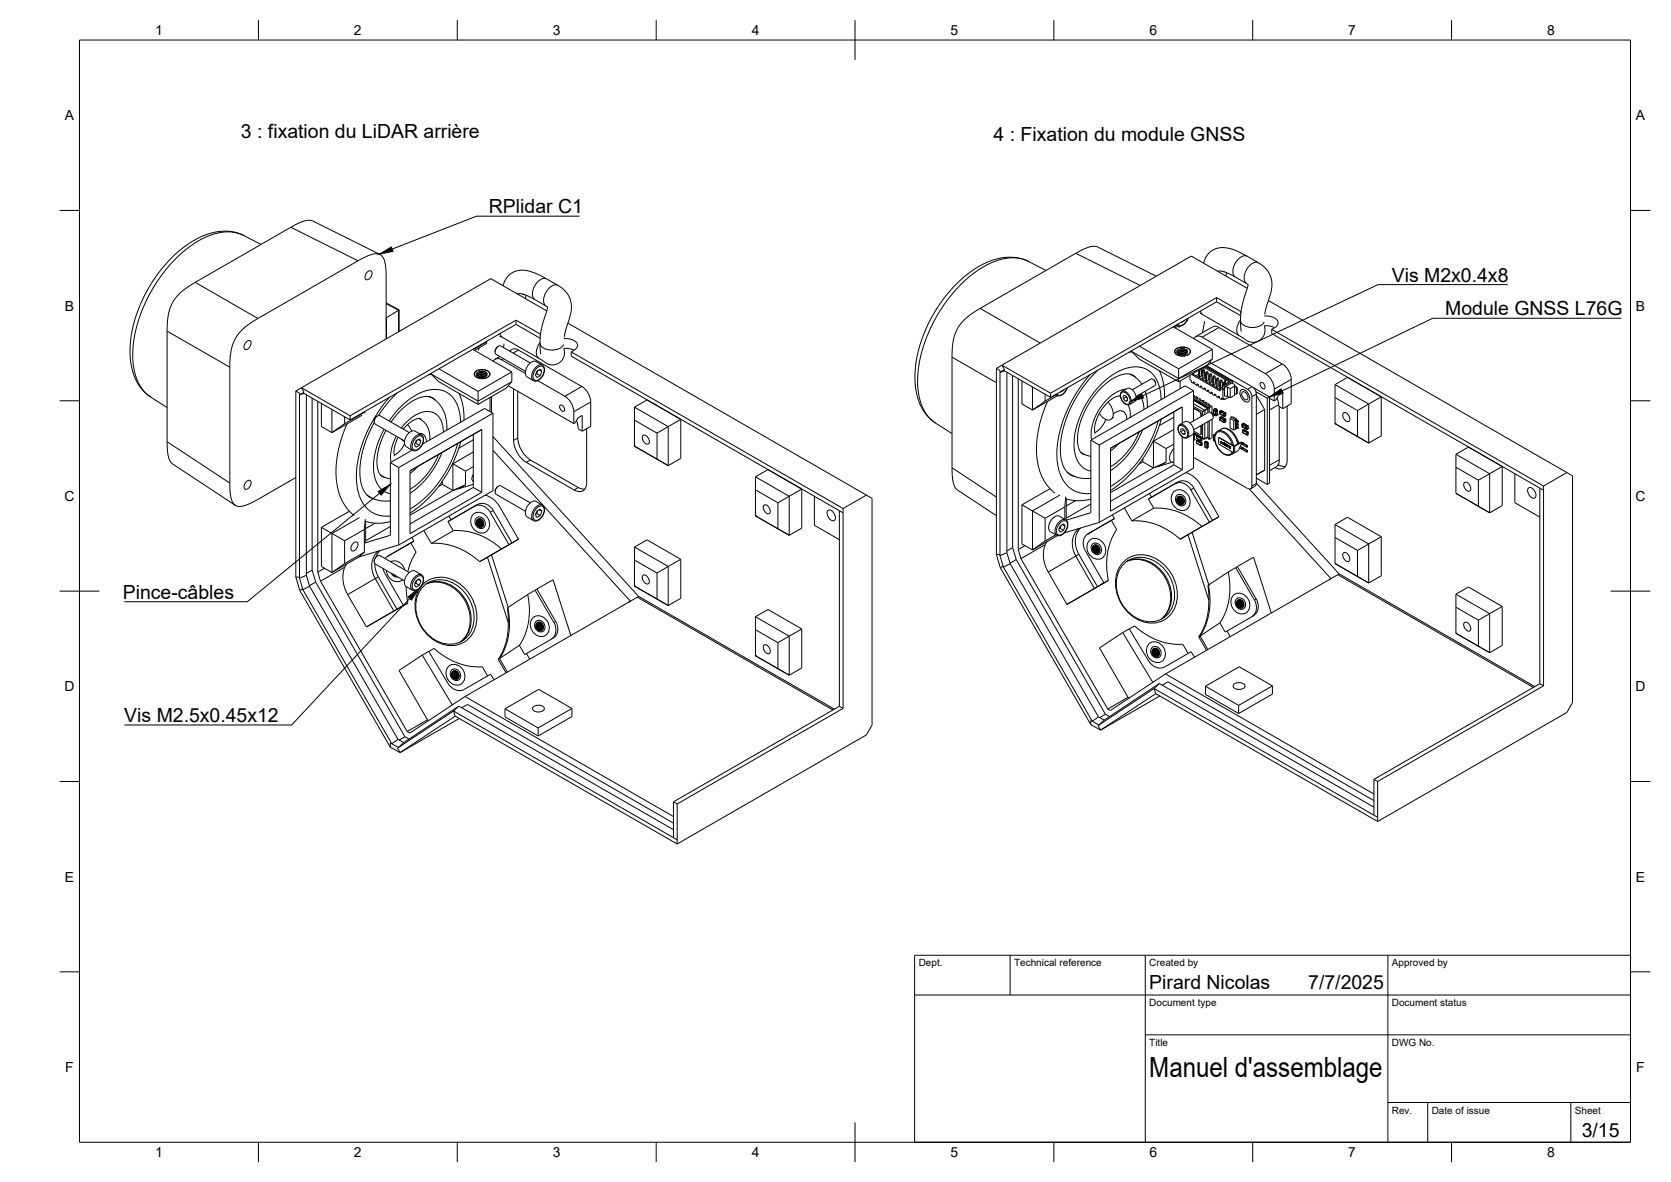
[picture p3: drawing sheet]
<svg xmlns="http://www.w3.org/2000/svg" width="420mm" height="297mm" viewBox="0 0 420 297" stroke-linecap="round" stroke-linejoin="round" font-family="sans-serif">
<defs><g id="words">
<text font-size="7" x="289" y="270.6">Manuel d'assemblage</text>
<g font-size="4.9">
<text x="60.6" y="34.7">3 : fixation du LiDAR arrière</text>
<text x="249.8" y="35.4">4 : Fixation du module GNSS</text>
<text x="122.9" y="53.6">RPlidar C1</text>
<text x="349.9" y="70.8">Vis M2x0.4x8</text>
<text x="363.4" y="79.3">Module GNSS L76G</text>
<text x="30.9" y="150.5">Pince-câbles</text>
<text x="31.2" y="181.5">Vis M2.5x0.45x12</text>
<text x="289" y="248.5">Pirard Nicolas</text>
<text x="329" y="248.5">7/7/2025</text>
<text x="397.7" y="285.7">3/15</text>
</g>
<g font-size="3.5">
<text x="39" y="8.8">1</text>
<text x="89" y="8.8">2</text>
<text x="139" y="8.8">3</text>
<text x="189" y="8.8">4</text>
<text x="239" y="8.8">5</text>
<text x="289" y="8.8">6</text>
<text x="339" y="8.8">7</text>
<text x="389" y="8.8">8</text>
<text x="16.3" y="30.2">A</text>
<text x="411.3" y="30.2">A</text>
<text x="16.3" y="78">B</text>
<text x="411.3" y="78">B</text>
<text x="16.2" y="125.9">C</text>
<text x="411.2" y="125.9">C</text>
<text x="16.2" y="173.7">D</text>
<text x="411.2" y="173.7">D</text>
<text x="16.3" y="221.6">E</text>
<text x="411.3" y="221.6">E</text>
<text x="16.4" y="269.4">F</text>
<text x="411.4" y="269.4">F</text>
<text x="39" y="290.8">1</text>
<text x="89" y="290.8">2</text>
<text x="139" y="290.8">3</text>
<text x="189" y="290.8">4</text>
<text x="239" y="290.8">5</text>
<text x="289" y="290.8">6</text>
<text x="339" y="290.8">7</text>
<text x="389" y="290.8">8</text>
</g>
<g font-size="2.5">
<text x="231" y="242.9">Dept.</text>
<text x="255" y="242.9">Technical reference</text>
<text x="289" y="242.9">Created by</text>
<text x="350" y="242.9">Approved by</text>
<text x="289" y="252.8">Document type</text>
<text x="350" y="252.8">Document status</text>
<text x="289" y="262.9">Title</text>
<text x="350" y="262.9">DWG No.</text>
<text x="350" y="279.9">Rev.</text>
<text x="360" y="279.9">Date of issue</text>
<text x="396" y="279.9">Sheet</text>
</g>
</g></defs>
<!-- layer: Visible -->
<g fill="none" stroke="#000" stroke-width=".25">
<path d="M65.6 61.4l-4.3-2.2a13.1 13.1 0 0 0-12.8 1.4 35.3 35.3 0 0 0-15.8 27.4 13.8 13.8 0 0 0 4.6 11.4l4.7 3M92.4 68.4a.65 .65 0 0 1 1.1-.1 1.54 1.54 0 0 1-1.5 2 1.42 1.42 0 0 1 .4-1.9zM95.5 64l-16.9-8.5a5.7 5.7 0 0 0-4.6 1.1l-24.9 14.4a12.2 12.2 0 0 0-6.3 6.4l-.6 2.2-.2 3.1v28.3a7.7 7.7 0 0 0 1.2 5.4l16 10.6M97.1 79.8l.1 .1M97.1 76.1l3.3 1.8v5.4M97.2 79.9v5.2M100.2 78l-3 1.9M100.4 77.9l-.2 .1M126.5 71.8a5 5 0 0 1 6.9-3.6l2.4 1 4.5 2.5a6.5 6.5 0 0 1 2.8 8.6l-1.2 4.4M131.3 73.9l2.5 1 3.9 2.3M132.2 74.2l-.1 .9M137.5 78.1l-14.1-8.1-47.6 27.4"/>
<path d="M137.7 77.1l-.4 1.7a19.7 19.7 0 0 0-1.3 10.2M263 68l-4.3-2.2a13.1 13.1 0 0 0-12.8 1.3 35.4 35.4 0 0 0-15.9 27.5 13.7 13.7 0 0 0 4.7 11.3l4.7 3.1M290.7 69.4l-14.7-7.3a5.7 5.7 0 0 0-4.6 1l-25 14.4a12 12 0 0 0-6.4 6.8l-.5 2.8-.1 2.1v28.3a7.8 7.8 0 0 0 1.2 5.5l9.9 6.6M298.8 80a2.34 2.34 0 0 1-2.7 1.9l-.3-.2M301.8 78.7l10.2 5.9a4.5 4.5 0 0 0 3.9 1.3 3.3 3.3 0 0 0 2.1-4M302.6 66.1a5 5 0 0 1 7-3.5l2.3 .9 4.5 2.5a6.5 6.5 0 0 1 2.8 8.7l-1.2 4.3M305.9 75.8l6.1 3.5M305.9 74.8l6.1 3.5M305.9 74.8v1M305.9 75.8l-41.7 24.1M305.9 74.8l-41.7 24M307.4 68.2l2.5 1 3.9 2.3"/>
<path d="M308.3 68.5v.9M312 78.3v.5M312.1 78.3h-.1M313.6 72.5l-14.1-8.1-47.6 27.4M313.8 71.4l-.5 1.9a19.2 19.2 0 0 0-1.2 10M317.9 79.4a2.99 2.99 0 0 1 3.5 1.6 1.44 1.44 0 0 1-.9 1.3M318.9 75.5l75.1 43.3M62 85.9a.65 .65 0 0 1 1.1-.1 1.54 1.54 0 0 1-1.5 2 1.42 1.42 0 0 1 .4-1.9zM75.3 99.2l.9-.5 11.8 6.8M75.3 99.2v46.1M75.8 97.4l-1.4 .9v46.7l1 3.4 22.7 39.4 2.5 1.3M75.8 97.4l12.2 7.1"/>
<path d="M76.5 98.9l-1.2 .3M77 99.2v45.4M97.1 85.2v-16.6l-.2-1.9a2.78 2.78 0 0 0-1.9-2.9 8.5 8.5 0 0 0-5 1.7l-25.1 14.5a12.1 12.1 0 0 0-6.5 6.9l-.5 2.3-.1 2v30.7l.2 2.4a2.83 2.83 0 0 0 1.9 3l1.6-.2 1.6-.7 11.3-6.4M99.9 98.7a30.7 30.7 0 0 0-4.7 5.7M107.9 99.7a8.1 8.1 0 0 1 4.5 8.4M108.3 93.8l.1 .2M108.4 94l1.9 1.9 9.9 5.7M108.4 94l11.8 6.8 8.5-4.9M108.5 94.1l-.8 .1M110.4 92.7l9.8 5.6M115.4 98.9a15 15 0 0 1 1.3 6.7M118.9 87.8l9.8 5.7"/>
<path d="M119.4 93.5a2.62 2.62 0 0 1 3.8 .3 1.61 1.61 0 0 1-2 1.4l-.5-.1a1.13 1.13 0 0 1-1.1-.4 1.13 1.13 0 0 1-.2-1.2zM119.5 93.5a2.57 2.57 0 0 1 3.6 .3 1.59 1.59 0 0 1-1.9 1.4l-.5-.1a1.12 1.12 0 0 1-1.1-.4 1.12 1.12 0 0 1-.1-1.2zM119.8 93.8a1.74 1.74 0 0 1 2.6 .3 1.54 1.54 0 0 1-2.7 0zM119.9 94.3a1.6 1.6 0 0 1 2.5 0M120 94.4a1.75 1.75 0 0 1 2.3 0M120 94.5l1.1-.4 1.1 .4M120.2 94.6a1.85 1.85 0 0 1 1.8 0M120.2 98.3v3.3M120.3 94.7l.6-.2 1 .2M120.5 87.4l-.2 .7M120.7 94.6h.8M120.7 94.2h.8"/>
<path d="M120.7 93.7l.7 .1M120.8 94.8h.5M121.1 93.3l1 .2 .4 .6M121.4 93.3l-.9 .1M122 86v.1M122 86.1l-3 1.8M122 86.1l.4 .2M122.4 86.3l-3.1 1.8M122.4 85.8v.5M122.4 94.1a1.44 1.44 0 0 1-2.5 .1 1.59 1.59 0 0 1 2.5 0M123.2 99.9v3.5M123.6 99.7v3.9"/>
<path d="M124.1 90.8a1.3 1.3 0 0 1 2-.4l6 3.4M124.5 88.2v.2M124.7 89a1.4 1.4 0 0 1 1.2-2.1l7.4 4.3M124.7 89.1l7.4 4.2M125.1 87.1l-.4 .5-.2 .6M125.2 87.1l-.1 .1M125.6 84.4l10.5 6a3.5 3.5 0 0 0 4.9 .5 3.4 3.4 0 0 0 .8-3.3M125.7 89.6l-1.2 .7M126.7 86.4l-.1 .9M127.8 97l16.5 9.4M128.7 93.5v2.4M128.7 93.5l-8.5 4.8"/>
<path d="M128.7 95.9l-1.4 1.6-7.1 4.1M129.1 97.7v13M129.8 81.5l6 3.5M129.8 80.5l6.1 3.5M129.8 80.5v1M129.8 81.5l-41.8 24M129.8 80.5l-41.8 24M130.2 98.3v11.8a7 7 0 0 0 3.2 5.5l12 6.9 .9 .4h.8M130.4 88l15.9 9.1 1 .8 .7 1.2 .5 1.3v6.7l-2.1 1.3M130.4 87.9a1.74 1.74 0 0 0-2.3 .3M133.3 91.2a1.38 1.38 0 0 1 1.5-.4l1.6 1a1.67 1.67 0 0 1 .3 2.3 2.2 2.2 0 0 1-2.4 1.6l-1.7-1a2.52 2.52 0 0 1 .7-3.5zM134.8 93.7l.2 .2"/>
<path d="M135 93.9l-.3 .1M135 93.9l.8 .5M135.2 95.7l6.8 3.9 1 .8 .8 1.2a7.9 7.9 0 0 1 .5 4.8M135.3 93.1l-.3 .8M135.5 92.9l.7 .5M135.9 84v.5M135.9 83.9v.1M136.2 93.4l-.4-.6-.8 .4-.4 1.1 .4 .6 .8-.5M136.2 93.4l-.4 1M141.8 85.1a2.99 2.99 0 0 1 3.4 1.6 1.11 1.11 0 0 1-.6 1.1 1.11 1.11 0 0 1-1.2-.1l-1.7-.1M142.8 81.2l75 43.2M143.6 88.4v1.1l67.5 38.8v49.2"/>
<path d="M143.6 88.4l68.4 39.4M144.4 88l-.8 .4M251.4 93.6l.9-.6 11.9 6.9M251.4 93.6v46M251.9 91.8l-1.4 .8v46.7l1 3.4 22.8 39.4 2.4 1.4M251.9 91.8l12.3 7M252.6 93.2l-1.2 .4M253.2 93.5v45.4M254.6 94.4v43.2M256 95.2v42.9M257 95.7v5.8l2.6 1.5M259.6 97.2v5.8"/>
<path d="M262.8 99.1v1.7M264.2 98.8v1.1M265.5 99.2l-2.7 1.6M265.9 99.4l-6.3 3.6M267.3 98.1h.1M267.4 98.1l-.8 .4M267.5 98l-.1 .1M268.4 97.5a2.3 2.3 0 0 1-2.7 1.9l-.3-.2M276 93.1a29.6 29.6 0 0 0-9.4 20 7 7 0 0 0 2.8 6.4l.9 .2M281.5 99.5l.2 .1M281.7 99.5h-.1a7 7 0 0 0-4.8 3.8 7.1 7.1 0 0 0-1.4 5.7M283.1 99.6v.1"/>
<path d="M283.1 99.7h.1M283.1 99.7l.4 .5M283.1 99.7l-.7 .4M284 94a6.6 6.6 0 0 1 3.1 2.6M284.5 88.2l.1 .1M284.6 88.3l1.8 1.9 10 5.8M284.6 88.3l11.8 6.8 8.4-4.9M284.6 88.4l-.8 .1M284.7 98l4.7-2.7a1.11 1.11 0 0 1 1 1.6l-4.7 2.7M285.6 94.9a3.7 3.7 0 0 0-4.7-.3 19.6 19.6 0 0 0-10 16.5 3 3 0 0 0 1.7 3.1l.2 .1M286.5 87l9.9 5.7M288 98.3a10.8 10.8 0 0 1 .5 4.1"/>
<path d="M289.9 95.3l.2 .1M290.1 95.4l.5 .9M290.6 96.3v.1M291.5 93.2a15 15 0 0 1 1.3 6.7M295 82.1l9.8 5.7M295.6 87.8a2.62 2.62 0 0 1 3.7 .4 1.61 1.61 0 0 1-2 1.3l-.5-.1a1.13 1.13 0 0 1-1.1-.4 1.13 1.13 0 0 1-.1-1.2zM295.6 87.8a2.57 2.57 0 0 1 3.7 .4 1.59 1.59 0 0 1-2 1.3l-.5-.1a1.12 1.12 0 0 1-1.1-.4 1.12 1.12 0 0 1-.1-1.2zM295.9 81.7l-.8 .5M296.1 88.6a1.57 1.57 0 0 1 2.4 0M296.1 88.8a1.75 1.75 0 0 1 2.3 0M296.2 88.8l1-.4 1.1 .4M296.3 81.9l-.8 .5"/>
<path d="M296.3 89a1.85 1.85 0 0 1 1.8 0M296.4 92.7v3.3M296.4 89l.6-.1 1 .1M296.5 82l-.1 .4M296.7 95.7v2M296.9 88.9h.7M296.9 88.5h.7M296.9 88.1h.7M297.2 87.6l-1.1 .3a.56 .56 0 0 0-.1 .9M297.2 87.6l1 .2 .4 .6a1.28 1.28 0 0 0-1.4-.8zM297.5 89.2h-.5M297.6 87.7h-.9"/>
<path d="M297.8 80.5v.1M297.8 80.6l-.8 .4M297.9 80.5l-.1 .1M298.4 80.6l.1 .1M298.5 80.7h-.1M298.5 80.5v.2M298.5 88.5a1.47 1.47 0 0 0-2.4 .1 1.53 1.53 0 0 0 2.5-.2 1.65 1.65 0 0 1-2.6 .4M299.2 94.3v1.1l.4 .2v.4l.5 .3M299.5 95.6l.1 .1M299.9 94.3l6.9 4v-.7M299.9 93.9v.4M300.1 96.3v-.4l.3 .2v.4l.5 .3"/>
<path d="M300.1 98.2v7.6M300.1 99.4h.1M300.1 98.2l-2.1-1.2-23.7 13.6M300.1 98.2l-23.7 13.6M300.1 99.4v.2M300.1 93.8v.3M300.1 94.1l6.7 3.8M300.1 94.1l-.2 .2M300.2 99.5l.2 .3M300.4 96.2h.1M300.4 96.2l-.3 .1M300.4 96.1v.1"/>
<path d="M300.7 99.7h.1M300.9 99.9h.1M300.9 96.8v-.4l.4 .3v.4l.5 .3M301 99.9l-.4-.2-.5 .3M301 99.9l-.8 .4M301 99.9l.2 .3M301.2 96.7h.1M301.2 96.7l-.3 .1M301.2 96.6v.1M301.4 94.1l-.7 .3M301.4 93.1v1.6l.2 .1M301.6 92.9v1.9"/>
<path d="M301.8 97.4v-.4l.4 .2v.4l.5 .3M302 92.7v.1M302 94.2l.3 .1M302 92.8v1.8l-.4 .2M302 92.8l-.5 .2M302.1 97.2h.1M302.1 97.2l-.3 .2M302.1 97.1v.1M302.2 94h.1M302.3 84.7l15.9 9.2 .9 .8 .8 1.2a7.9 7.9 0 0 1 .5 4.9M302.3 84.7a1.37 1.37 0 0 0-2.1 .4M302.3 93.9l-.1 .1"/>
<path d="M302.3 93.5v1.7l.2 .1M302.3 93.5l.2 .1M302.4 93.1l-.2-.1v1M302.4 93l.1 .1M302.4 93l-.1 .5M302.5 92.4v.6M302.5 93.6v1.7M302.5 93.1v.5M302.7 92.9v-.6l5.3 3M302.7 97.9v-.4l.4 .2v.4l.5 .3M302.8 93l-.1-.1-.3 .1M302.8 93l.1 .4"/>
<path d="M302.8 93l-.3 .1M302.9 80.7l-.6 2.9M302.9 94h.1M302.9 93.5v.9M302.9 94.7l.2 .2M302.9 93.4v1.7l-.4 .2M302.9 93.4l-.4 .2M303 92.1l5.1 3M303 97.6v.1M303 97.7l.1 .1M303 97.7l-.3 .2M303.1 94v1.7l.3 .1"/>
<path d="M303.1 94l.3 .1M303.2 92l5.1 3M303.3 93.5l-.2 .5M303.3 93.5l.1 .1M303.4 91.9l10.3 5.9 .9 1 .2 .9M303.4 94.1v1.7M303.4 93.6v.5M303.6 98.4v-.4l.4 .2v.4l.5 .3M303.7 93.5l-.1-.1-.3 .1M303.7 93.5l.1 .4M303.7 93.5l-.3 .1M303.8 95.2l.2 .2"/>
<path d="M303.8 93.9v1.7l-.4 .2M303.8 93.9l-.4 .2M303.9 98.2l.1 .1M303.9 98.2l-.3 .2M303.9 98.1v.1M304 94.5v1.7l.3 .1M304 94.5l.3 .1M304.1 94.1l-.1 .4M304.1 94.1h.2M304.1 91l10.7 6.2M304.3 94.6v1.7M304.3 94.1v.5"/>
<path d="M304.5 98.9v-.4l.3 .2v.4l.6 .3M304.6 94l-.2-.1-.3 .2M304.6 94l.1 .4M304.6 94l-.3 .1M304.7 95.7l.2 .2M304.7 94.4v1.7l-.4 .2M304.7 94.4l-.4 .2M304.8 98.7v.1M304.8 98.7l-.3 .2M304.8 98.6v.1M304.8 87.8v2.4M304.8 87.8l-8.4 4.9"/>
<path d="M304.8 90.2l-1.4 1.7-7 4.1M304.9 82.1l-4.2 2.5M304.9 82.1a1.58 1.58 0 0 1 1.6 .2l15.9 9.2a4.8 4.8 0 0 1 2.3 3.8v6.2l-2.2 1.2M304.9 95v1.7l.3 .1M304.9 95l.3 .1M305 94.6l-.1 .4M305 94.6h.2M305.2 95.1v1.7M305.2 94.6v.5M305.4 99.4v-.4l.3 .2v.4l.6 .3M305.5 94.5l-.5 .1M305.5 94.5l.1 .4"/>
<path d="M305.5 94.5l-.3 .1M305.6 96.3l.2 .1M305.6 94.9v1.7l-.4 .2M305.6 94.9l-.4 .2M305.7 99.2v.1M305.7 99.2l-.3 .2M305.7 99.2h.1M305.8 95.5v1.7l.2 .2M305.8 95.5l.2 .1M305.9 95.1l-.1 .4M305.9 95.1l.2 .1M306 95.6v1.8"/>
<path d="M306.1 95.2l-.1 .4M306.3 99.9v-.4l.3 .2v.4l.5 .3M306.3 95l-.4 .1M306.3 95l.2 .4M306.3 95l-.2 .2M306.5 96.8l.2 .1M306.5 95.4v1.7l-.5 .3M306.5 95.4l-.5 .2M306.5 99.7l.1 .1M306.5 99.7l-.2 .2M306.5 99.7h.1M306.7 96v1.7l.1 .1"/>
<path d="M306.7 96l.2 .1M306.8 95.6l-.1 .4M306.8 95.6l.2 .1M306.8 97.6l.7 .4M306.9 96.1v1.5M307 95.7l-.1 .4M307.2 95.5l-.4 .1M307.2 95.5l.1 .4M307.2 95.5l-.2 .2M307.3 97.3h.1M307.3 95.9v1.7M307.3 95.9l-.4 .2"/>
<path d="M307.4 97.6l-.3-.1-.3 .1M307.4 97.6l.4 .2M307.5 96.9l.3 .1M307.5 98v2.2M307.5 96.9l-.1 .7M307.6 96.5v.3M307.6 96.5l.2 .2M307.7 96.2h.1M307.7 96.1l-.1 .4M307.7 96.1l.1 .1M307.8 97v.8M307.8 97.8l-.3 .2"/>
<path d="M307.8 96.7h.1M307.8 96.2v.5M307.9 97.3h.7M307.9 97.3v2.3h.7M307.9 97.3l1.8-1.1 .7 .4v2.7l-1.1 .7M308 95.3v.6M308 95.9l.1 .1M308 95.9l-.3 .2M308.1 95.1l-.1 .2M308.1 96l.1 .4M308.1 96l-.3 .2M308.2 95.4l.9 .6"/>
<path d="M308.2 95.4v.8M308.2 96.4h.1M308.2 96.4l-.4 .3M308.3 95v.2M308.3 95.2l.2-.1 1.4 .7M308.3 95.2l1 .6-1.8 1.1M308.3 95.2l-.1 .2M308.3 95l-.2 .1M308.6 97.3v2.3M308.6 97.3l.7 .4M308.6 99.6l.7 .4M309 99.8l-1.2 .7"/>
<path d="M309.3 97.7v2.3M309.9 95.8l-2.1 1.2M309.9 95.8v.5M310.4 97l-1.1 .7M310.4 96.9l.5 .3M310.4 97.1l.3 .2M310.7 97.3l.2 .3M310.9 97.2l-.2 .1M310.9 97.2l.2 .3M310.9 97.6v1.4M311.1 97.5v1.4l-.4 .2-.3-.2M311.1 97.5l-.2 .1"/>
<path d="M312.4 98.5a1.32 1.32 0 0 1 1.2 1.9 1.32 1.32 0 0 1-1.2-1.9zM314.8 99.7v22.5M314.8 97.2l.9 1 .2 .8v22.5l-.1 .5-1.3 .9M315.1 97.4l4.1 2.3M315.8 98.4l2.8 1.7M315.9 99.3l2.1 3.6M317 96.1a1.04 1.04 0 0 1 .9 1.6 1.04 1.04 0 0 1-.9-1.6zM317.9 81.9h1.1l1.5 .5-.7 .4M319.2 99.7v21.7l-.6 .3M319.2 99.7l-.6 .4M319.8 82.8v1l67.4 38.9v49.1M319.8 82.8l68.3 39.3"/>
<path d="M321.1 100l.4 2.1 1 .6M335.7 99.9l5.6 3.3M335.7 96.7v9.8M335.7 96.7l8.4 4.8M338.8 94.8l-3.1 1.9M78.5 100v43.3M79.9 100.9v42.9M80.8 101.4v5.8l2.7 1.5M83.5 102.9v5.8M86.7 104.7v1.8M86.7 106.5l-3.2 2.2M87.2 106.5a25.6 25.6 0 0 0-1.9 17.6 11.1 11.1 0 0 0 3.8 5.5"/>
<path d="M88 104.5v1M91.1 104.3l-7.6 4.4M91.6 103.5v.1M91.6 103.6l-4.9 2.9M91.6 103.6l.3 .2M94.1 106.2a23.1 23.1 0 0 0-3.3 15.3 4.6 4.6 0 0 0 3.3 3.9M94.3 106.6l7.4 4.2M94.3 106.6a1.4 1.4 0 0 1 1.3-2.1l7.3 4.2M94.8 104.6l-.5 .5-.2 .8M95.6 119.3l1.2 .7 1.3 .3M97 108.1a13.8 13.8 0 0 0-1.8 10.6 1.87 1.87 0 0 0 1.5 1.2M98.1 116.3v18.2l-6.5 2 .3-.6"/>
<path d="M98.1 116.3l2.2 1.2M100.1 109.9a5.9 5.9 0 0 0-.8 4.7M100.3 117.5v19.5M100.9 110.3l.8 .7M101.7 111.6a5.4 5.4 0 0 1-2.6 2.8M102.5 106.7l1 1.6M103.1 118.3l18-10.4v15.8l-18 10.4zM103.6 113.1l-5.5 3.2M104.4 108.3a2.6 2.6 0 0 0-2.7 2.9l.2 .8 1.8 1.2a1.83 1.83 0 0 0 2.4-1.3 1.85 1.85 0 0 0-.1-2.6l-1.6-.9M104.4 111.2l.1 .2M104.5 111.4l-.2 .1M104.5 111.4l.9 .5"/>
<path d="M104.9 110.6l-.4 .8M105.1 117.2l-2 1.8M105.1 110.5l.7 .4M105.4 105.2a5.2 5.2 0 0 1 2.7 5.4M105.8 110.9l-.4-.6-.8 .5-.4 1 .4 .6 .8-.5M105.8 110.9l-.4 1M106 105.5a1.56 1.56 0 0 0-2.1 .1l-1.2 .9-1.3 1.4M109.5 100.6a3.6 3.6 0 0 0-4.6-.4l-1.7 .9-1.4 1.1a18 18 0 0 0-3.5 3.9M111.1 113.7a21.8 21.8 0 0 1-8 10.3M113.8 116.5l.1 .1M113.9 116.6l3.2 1.8M113.9 116.6v6.7"/>
<path d="M115.9 111a31.4 31.4 0 0 1-12.8 17.9M117.1 118.4v3.4M119 117.3l-1.9 1.1M119 109.2v13.3M119 110.5l-3.6 2.1M119 113.6l-5.1 3M119 119.3l-.3 .8a.69 .69 0 0 0 .3 .8M124 103.9l-2.2-1.3-15.6 9M124 103.9v19.4l-23.7 13.7M124 103.9l-23.7 13.6M124 109.7l36.6 40.2M124 113.2l34.5 37.9"/>
<path d="M140.9 101.8a1.04 1.04 0 0 1 .9 1.5 1.04 1.04 0 0 1-.9-1.5zM144.3 106.4l.3-.2 .7-1.2 1.1-.6v4M144.9 105.7l.5 2.1M145.4 107.8l1 .6M147.5 107.7v13.6a1.93 1.93 0 0 1-.9 2 1.93 1.93 0 0 1-2.2-.2l-12.1-6.9a7.1 7.1 0 0 1-3.2-5.5M159.5 112.1h.1M159.5 112.1l8.5 4.9M159.5 105.6l5.7 3.2M159.5 102.3v9.8M159.5 102.3l8.5 4.9M161.8 109.4a1.45 1.45 0 0 1 1.2 2.2 1.45 1.45 0 0 1-1.2-2.2zM162.7 100.5l-3.2 1.8"/>
<path d="M165.2 108.8v6.6l-5.7-3.3M168 107.2l3.2-1.8v9.8l-3.2 1.8M168 107.2v9.8M168 107.2l-2.8 1.6M189.9 119.8l3.2-1.8 8.5 4.9M189.9 119.8v9.8M189.9 119.8l8.5 4.9v9.8M262.8 100.8l-3.2 2.2M263.4 100.9a25.4 25.4 0 0 0-2 17.5 11.1 11.1 0 0 0 3.8 5.5M268.3 118.6a7.8 7.8 0 0 0 6 1.6M271.7 113.6l.9 .6 1.7 .5M274.3 110.6v18.2l-6.2 1.9"/>
<path d="M274.3 110.6l2.1 1.2M276.4 111.8v19.5M278 105.4a5.6 5.6 0 0 1-2.7 3.3M278.6 101a4 4 0 0 1 1.1 4 1.54 1.54 0 0 1-2.6-.2l-.7-.9M280 104.8l-.4 .4M281.2 111.5l-2 1.8M282.4 100.1v-.7h.6l.5 .6v.7l-.5 .1M282.4 100.1l.6 .7M283.5 100.5l-.5 .3M283.7 101.8a6.6 6.6 0 0 1 .5 3.1M285.3 100.9a2.27 2.27 0 0 0-1.5-3.4l-1.7 .9a2.1 2.1 0 0 0 .9 3.2l.9 .1 1.4-.8M287.3 108a21.6 21.6 0 0 1-8.1 10.3"/>
<path d="M287.4 116.1l-1 .5M287.4 116.1l2.6 1.5M287.4 115.3v.8M289.9 110.8l.1 .1M290 117.6l-10.8 6.2M290 110.9l3.2 1.8M290 110.9v6.7M292 105.3a31.4 31.4 0 0 1-12.8 18M293.2 116.1l-3.2 1.5M293.2 112.7v3.4M295.1 116l-3.7 1.2 1.8-1.1M295.1 111.6l-1.9 1.1"/>
<path d="M295.1 116.8l-15.9 9.2M295.1 116.8l2.2 1.3M295.1 104.9l-3.6 2.1M295.1 107.9l-5.1 3M295.2 112.7a2.92 2.92 0 0 0-.9 3.2l.4 .3M296.4 106.9l1.5-.9a2.27 2.27 0 0 1 2.2 3l-1.6 1a2.21 2.21 0 0 1-2.2-2.9zM296.9 108.5v-.7l.5-.1 .6 .7v.7h-.6M296.9 108.5l.5 .6M297.3 102.3l-18.1 10.4v15.7l18.1-10.3M297.3 102.3l-2.2 1.2v13.3M297.3 102.3v4M297.3 109.8v8.3"/>
<path d="M297.6 108v.1M297.6 108.1l.4 .4M297.6 108.1l-.7 .4M297.7 108.1h-.1M298 108.8l-.6 .3M298.1 118.8l1.8 .8 1.5 1.5 5.1 8.7M300.1 102.5l1.6 .9a1.1 1.1 0 0 1 .3 1.3M300.1 102.6l1.5 .9a1.1 1.1 0 0 1 .4 1.2M300.1 114.9l13.6 7.9a.64 .64 0 0 0 .8 0 .64 .64 0 0 0 .3-.7M300.1 109v8.7l-23.7 13.6M300.1 100.2l.1 .1M300.1 100.6l3.6 2"/>
<path d="M300.1 109.1l.2 .1M300.1 108.8l2.7 1.5 .9-.5M300.2 100.3v.3M300.2 100.3h.1M300.2 100.6h.1M300.2 100.6l.6 .3v-.3M300.2 100.6l.6 .3M300.2 108.4l1.4 .8M300.3 110.2v.1M300.3 110.3h.1M300.3 109.5h.1M300.3 109.5l-.2 .1"/>
<path d="M300.3 110.3l-.2 .1M300.3 109.2v1.3l-.2 .1M300.3 109.2h.1M300.3 100.3l.2 .3 .2-.1M300.3 110.5h.1M300.7 100.5l.1 .1M300.8 100.6l.2 .1M300.8 100.6h.1M301 100.7h.1M301 101.1l.5 .3M301 100.7v.4M301 100.7l.1 .1"/>
<path d="M301.1 110.6l-.2 .1v.7l1 .6 .3-.2v-.6M301.1 109.4l-.2 .1v.7l1 .6M301.1 109.4h.1M301.1 100.8l.2 .3 .1-.1M301.1 110.6h.1M301.1 110.6l1.1 .6M301.5 100.2h.1M301.5 101h.1M301.5 101v.4M301.7 100.3h.1M301.8 101.2h.1M301.8 101.5h.1"/>
<path d="M301.8 101.2v.3M301.8 100.4l-.5-.3-.6 .4M301.8 100.4l-.7 .4M301.8 100.4l.2 .3M301.9 101.2l.2 .3 .1-.1M302 106.9v2.1l-.2 .2h-.2M302 110.8h-.1M302 106.9v2.1l-.1 .2M302.2 110v.1M302.2 110.1v.6l-.2 .1M302.2 100.6h.1M302.2 100.6l.4 .2"/>
<path d="M302.2 100.6l-.8 .4M302.3 101.5l.2 .1M302.5 100.8h.1M302.5 101.6h.1M302.5 101.9h.1M302.5 101.9l.6 .4v-.4M302.5 101.6l.1 .1M302.5 101.6v.3M302.6 100.8l-.7 .4-.5-.2M302.6 100.8l.1 .3M302.7 101.7l.1 .3 .2-.1M303 101.9l.4 .2"/>
<path d="M303 101.1h.1M303.1 101.9h.1M303.2 110.9l-.2 .2v1.2l.5 .3 .3-.1-.1-1.3M303.2 101.2h.1M303.2 110.9l.5 .3M303.2 110.9h.1M303.3 102.1v.3M303.3 102.4h.1M303.3 102.4l.6 .3v-.3M303.3 101.3l-.4-.3-.7 .4 .1 .4-.5-.3M303.3 101.3l-.7 .4M303.3 101.3l.2 .3"/>
<path d="M303.4 110v.1M303.4 102.1l.2 .3 .2-.1M303.4 110h.1M303.6 109.9l.3 .4M303.6 109.9l-.2 .2M303.7 109.9l.2 .1v.3M303.7 102.6v1.1M303.7 105.9v3.9M303.7 111.2h.1M303.8 102.3l.1 .1M303.8 101.5h.1M303.8 101.5l-.8 .4"/>
<path d="M303.8 101.5l.2 .1M303.9 102.4h.1M303.9 102.4l.2 .1M303.9 110.3l.2 .1M303.9 103.6l-4.7 2.7M303.9 103.6a1.11 1.11 0 0 1 1 1.7l-4.7 2.7M304 101.7h.1M304 101.6v.1M304.1 102.5v1.1M304.1 105.8v4.6M304.1 101.7l-.7 .4M304.1 101.7l.2 .3"/>
<path d="M304.4 103.7l.5 .4 .2 .7M304.6 102l-.8 .3M304.6 102h.1M304.6 102l.2 .1M304.8 102.1l-.7 .4M304.8 102.1v1.9M304.8 105.3v4.7l-.7 .4M305.1 110.4v.1M305.1 110.4h.1M305.1 110.5l.3 .1M305.1 109.6l.3 .2M305.1 109.4v1.2"/>
<path d="M305.1 110.7l.4 .2M305.1 110.6v.1M305.1 109.4h.1M305.1 102.9v.2M305.1 104v.2M305.1 103.1v.1M305.1 103.2l.5 .2 .5-.2M305.1 104l.5 .3 .5-.3M305.1 104.2h.1M305.2 102.9h-.1M305.2 103.9l-.1 .1M305.2 104l.5 .3 .3-.3"/>
<path d="M305.2 103.2v.8M305.2 103.9v.1M305.5 109.1l-.4 .3M305.5 109.1h.1M305.5 102.7l-.4 .2M305.5 102.7l.6 .3M305.6 102.6h-.1M305.7 104.5h.1M306 104h.1M306.1 104h.1M306.1 103h.1M306.1 103v1.3l-.4 .2-.6-.3"/>
<path d="M306.1 103.2h.1M306.4 110l3.9 2.1 1.8-1M306.4 110v1.6l3.8 2.2M306.4 110l3.8 2.1M306.7 103.4v.6M306.7 105v.5M306.7 105.6l.2 .1M306.7 104l.2 .1M306.7 105.5v.1M306.7 104.9h.1M306.9 104.1h.1M306.9 105.7h.1"/>
<path d="M306.9 103.5v.6M306.9 105.1v.6M306.9 105v.1M306.9 104.1l.7 .4M306.9 105.6l.7 .5M306.9 105.6h.1M306.9 111.3h.1M307 111.3l-.1-.5 .2 .6M307.1 104.7l-.4 .2M307.1 111.4l.1 .1M307.1 111.4l-.1-.4 .1 .4M307.1 111.4h.1"/>
<path d="M307.1 104.7l.2 .1M307.1 104.7h.1M307.1 111.4l.2-.3v.5M307.3 103.3l-.4 .2M307.3 104.8l-.4 .3M307.3 103.3h.1M307.3 104.8h.1M307.3 111.5v.1M307.3 111.2v.3M307.3 111.2l-.1 .3M307.3 103.3l.7 .4M307.3 104.8l.7 .4"/>
<path d="M307.3 103.3l-.2-.2-.4 .3M307.3 104.8l-.4 .2M307.3 111.1v.1M307.4 111.5h.1M307.4 100.3l.4 .2M307.4 100.3l-.3 .1M307.4 100.2v.1M307.4 111.5v.1M307.4 111.2h.1M307.4 111.3h.1M307.4 111.6h.1M307.4 111.2v.1"/>
<path d="M307.4 111.3l.1 .1M307.5 111.5v.1M307.5 111.4h.1M307.5 111.6h.1M307.5 100.2l-.4-.2v.4M307.5 100.2l.3-.2v.5M307.5 111.6l.1 .1M307.5 111.2h.1M307.5 111.2h-.1M307.5 111.4l.1 .1M307.5 111.6v.1M307.5 111.3h.1"/>
<path d="M307.5 111.2l.2 .1M307.5 111.2v.2M307.5 111.7h.2M307.5 111.6h.2M307.5 111.4l.2 .1M307.6 111.5h.1M307.6 111.3h.1M307.6 111.7h-.1M307.6 111.7h.1M307.6 111.4h.1M307.6 104.5h.1M307.6 104.5l.2 .1"/>
<path d="M307.6 111.5l.1 .1M307.6 111.3l.1 .1M307.7 111.7h.1M307.7 111.4h.1M307.7 111.3h.1M307.7 111.5v.1M307.7 111.6h.1M307.7 111.3v.1M307.7 111.6v.1M307.8 111.6h.1M307.8 111.6v.1M307.8 104.6h.1"/>
<path d="M307.8 111.7h.1M307.8 111.4v.2M307.8 111.7v.1M307.8 111.5v.1M307.8 111.8h.1M307.8 111.6h.2M307.8 111.4v.1M307.9 111.5h.1M307.9 111.7v.1M307.9 111.8h.1M307.9 111.8l.1 .1M307.9 111.4h-.1"/>
<path d="M307.9 111.8v.1M307.9 111.4h.1M307.9 111.6l.1 .1M307.9 111.9h.1M307.9 111.6h.1M307.9 111.4l.1 .1M307.9 111.5l.2 .1M307.9 111.9h.2M308 111.9h.1M308 111.4l.1 .2M308 111.9v.1M308 103.7l-.4 .2v.6"/>
<path d="M308 105.2l-.4 .3v.6M308 103.7l.2 .1M308 105.2l.2 .1M308 111.5h.1M308 111.6l.1 .2M308 111.7h.1M308 111.6h.1M308 111.7l.1 .1M308.1 111.9h.1M308.1 111.8h.1M308.1 111.8v.1M308.1 111.8l-.1 .2"/>
<path d="M308.2 104.4l-.4 .2M308.2 103.7v.1M308.2 105.3h.1M308.2 111.7h.1M308.2 105.4v.6l-.4 .2-.2-.1M308.2 103.8v.6M308.2 111.7l.3 .1M308.2 112l.3 .2M308.2 104.4h.1M308.3 112h.1M308.3 111.7h.1M308.3 112l.2 .2"/>
<path d="M308.4 111.7h.1M308.4 111.7l.1 .1M308.4 111.8h.1M308.4 111.9l-.2 .1M308.5 111.8h.1M308.5 111.7v.2M308.5 111.8v.1M308.5 111.9h-.1M308.5 111.9h.1M308.5 112.2h.1M308.6 112.3h.1M308.6 111.8l.1 .5"/>
<path d="M308.6 111.9h.1M308.6 111.8v.1M308.6 111.8l-.3 .2M308.7 111.9l-.1 .4M308.8 112.4h.1M308.8 112h.1M308.8 112v.4M308.8 112.1l.3 .2zM308.8 112l.3 .1-.3-.2v.5M308.8 112.2l.3 .1M309.2 112.2h.1M309.2 112.4h.1"/>
<path d="M309.2 112.2l.3 .1-.3-.2v.5l.3 .2-.3-.4M309.2 112.2l.2 .3-.2-.1M309.3 105.2v2.3l.9 .6M309.3 105.2l.9 .5M309.5 104.8h.3M309.5 104.8h.2M309.5 104.8v.2M309.6 104.9l-.3 .3M309.6 104.9l.4-.2 .9 .6M309.6 104.9l1 .6M309.7 104.8h.1M310.2 105.7v2.4"/>
<path d="M310.6 106.1h.3M310.6 107.9l-.4 .2M310.6 105.5l-.4 .2M310.6 105.5v2.4M310.6 107.6l.1 .1M310.6 106.9h.1M310.7 107.6l.2 .1M310.7 106.5h.2M310.7 106.9h.2M310.8 106.5h-.1M310.8 106.4h.1M310.9 105.3v.3"/>
<path d="M310.9 105.3l-.3 .2M310.9 105.8h.4M310.9 107.3h.4M310.9 106.5l.4 .1M311 106.4l-.2 .1M311 106.4l.4 .1M311.1 106.8h.1M311.1 106.8l-.2 .1v.3M311.1 110.5h.1M311.1 107.2l.3 .1M311.1 107.1l-.5 .2h.3M311.1 106.8l.2 .1"/>
<path d="M311.2 110.5l.3 .9M311.2 110.5l-.1 .1M311.2 110.9l.3 .5M311.3 106.2l-.4-.1v.3M311.3 107.7l-.2-.1-.5 .3M311.3 105.8v.4M311.3 106.6v.3M311.3 107.3v.4M311.4 111.5a4.3 4.3 0 0 0-3.6-3.9l-1.7 .8a2.97 2.97 0 0 0 0 3.9 2.96 2.96 0 0 0 3.4 2l.8-.5M311.4 105.7l-.3-.1-.5 .1 .3 .1M311.4 105.7l-.1 .5M311.4 106.5l-.1 .4"/>
<path d="M311.4 107.3l-.1 .4M311.4 105.7l-.1 .1M311.4 107.3h-.1M311.4 106.5l-.1 .1M311.7 112.6l.6 .3M311.9 112.1v.1M311.9 112.2l.5 .3M311.9 112.2l.4 .3M312.1 111.1l.3 .2M312.3 107.2v.1M312.3 112.9h.1M312.3 112.5l1.3 .7"/>
<path d="M312.3 106.6v.6M312.3 112.5v.4M312.3 112.9l1.3 .8M312.3 106.6h.1M312.3 107.3l.2 .1M312.4 112.5h.1M312.4 111.3l-.3-.1-1.9 .9M312.4 111.7l-.3-.1-.7 1.6-1.2 .6M312.4 111.7h.1M312.4 112.5l1.2 .7M312.4 112.5h-.1M312.4 111.3l1.2 .7"/>
<path d="M312.4 111.3v.4M312.4 111.7l1.2 .7M312.4 111.3h.1M312.5 108.7l1.1 .6 .2-.1M312.5 108.7h.1M312.5 107.3v.1M312.5 106.7v.6M312.5 107.3l.7 .4M312.5 107.3h.1M312.5 106.7l.4-.2 .7 .4M312.5 106.7h.1M312.7 108l-.2 .1v.6"/>
<path d="M312.7 106.4l-.4 .2M312.7 106.4l.2 .1M312.7 108l1.1 .6M312.7 106.4h.1M312.8 107.9h-.1M312.9 106.5h.1M312.9 106.5l-.4 .2M313.2 107.8h.1M313.2 107.8l.2 .1M313.3 112.1h.1M313.3 112.1l.2 .1M313.4 113.4h.1"/>
<path d="M313.4 112v.2zM313.4 113.3v.1zM313.4 112.2h.1M313.4 112.1h.1M313.4 107.9h.1M313.5 112.1v.1M313.6 112v.4M313.6 113.2v.5M313.6 106.9l-.4 .2v.7M313.6 106.9h.1M313.6 106.9l.2 .1M313.6 113.2h.1"/>
<path d="M313.6 112h.1M313.8 107v.6M313.8 108.6v.6M313.8 107.6l-.4 .3M318 118.1l-2.1 1.2M318 102.9v15.2M318 102.9l-2.1 1.2M318.6 100.1v21.6M319.2 100.1l1.2 .7M320.4 100.8l.4-.2 .7-1.3 1-.6v4M321.4 116.8l1 .4h.8M321.6 102.2v13.8l-.5 1.1-1.9 1.2"/>
<path d="M323.6 102.1l.1 13.5a1.92 1.92 0 0 1-.9 2 1.92 1.92 0 0 1-2.2-.1M335.7 106.5h.1M335.7 106.5l8.4 4.8M337.9 103.7a1.45 1.45 0 0 1 1.2 2.2 1.45 1.45 0 0 1-1.2-2.2zM341.3 103.2v6.5M344.1 101.5l3.2-1.8v9.8l-3.2 1.8M344.1 101.5v9.8M344.1 101.5l-2.8 1.7M366.1 114.2l3.1-1.8 8.5 4.8M366.1 114.2v9.8M366.1 114.2l8.5 4.8v9.9M366.1 117.4l5.6 3.3"/>
<path d="M377.7 117.2v9.8l-3.1 1.9M377.7 117.2l-6 3.5M380.9 119v7.3l6.3 3.6M394 118.8l-5.9 3.3M394 118.8l1.4 .8v57l-1.4 2.4-47.6 27.4M62 121a.65 .65 0 0 1 1.1 0 1.54 1.54 0 0 1-1.5 1.9 1.42 1.42 0 0 1 .4-1.9zM80.8 132.5v9.9l2.7 1.5M80.8 132.5l5.9 3.4M86.7 135.9v5.7M87.9 128.5l-7.1 4M88.8 136.5a.65 .65 0 0 1 1.1 0 1.54 1.54 0 0 1-1.4 1.9 1.42 1.42 0 0 1 .3-1.9zM90.3 139.9l-6.8 4"/>
<path d="M90.4 130.1l-6.9 4v9.8M91.6 133.1l-4.9 2.8M91.6 133.1v5.7M91.6 138.8l-4.9 2.8M91.8 130.4l-.2 2.7M91.9 131a11.3 11.3 0 0 0 6.2 .1M91.9 130.9v5M92.1 124.3a7.8 7.8 0 0 0 6 1.6M94.3 131.5l-2.4 1.3M94.7 139.8l-.4 .5-.2 .8M94.8 139.7l-.1 .1M95.2 138.5a5.2 5.2 0 0 0-.8 6.9l4.6 8.2"/>
<path d="M95.6 138.3l-1.1 1.7M97.4 139.8l-.6 .5M98.1 132.3l-6.2 3.6M100.3 137l-10 3 1.3-1.2M103.5 135.1l.6 .9M104.1 136l-6.8 3.9M104.1 136l-.8 .4 1.3 2.3M104.6 138.7l-1.1 2-1 2.9M108.5 136.5a16.6 16.6 0 0 1 12.1 4.7M111.2 121.7l-1 .6M111.2 121.7l2.7 1.6M111.2 120.9v.8"/>
<path d="M112.6 131.1l1.4 2.3-5.5 3.2-1.9-3.3M112.9 129.7l.5 .9-.8 .5M113.9 123.3l-10.8 6.2M114 133.4a16.6 16.6 0 0 1 12.1 4.6M117.1 121.8l-3.2 1.5M119 121.7l-3.7 1.1 1.8-1M119 122.5l-15.9 9.2M119 122.5l2.1 1.2M119.3 127.2a3 3 0 0 1 4 1.5l4.7 8.2-1.9 1.1M119.7 130.3a1.47 1.47 0 0 1 2.1 .4 1.47 1.47 0 0 1-.7 2.1 1.68 1.68 0 0 1-1.4-2.5zM119.7 131.4l.5 .8M119.7 131.3l.3 .3 .2 .6"/>
<path d="M119.7 131.1a1.18 1.18 0 0 1 .7 1.2M119.7 131a1.21 1.21 0 0 1 .8 1.3M119.8 130.9a1.18 1.18 0 0 1 .8 1.5M119.9 130.7a1.12 1.12 0 0 1 1 1.7M120 130.6a1.09 1.09 0 0 1 1 .6 1.09 1.09 0 0 1-.1 1.2M120.2 130.4h.8l.5 .7M120.2 130.5a1.17 1.17 0 0 0-.4 1.2 1.17 1.17 0 0 0 .9 .9M120.2 130.5a1.06 1.06 0 0 1 1.2 .5 1.06 1.06 0 0 1-.2 1.3M120.8 132.4a1.16 1.16 0 0 0-1-1.6 1.1 1.1 0 0 1 1 1.6M121.1 132.3a1.06 1.06 0 0 0 .1-1.2 1.06 1.06 0 0 0-1.2-.5 1.08 1.08 0 0 1 1.2 .5 1.08 1.08 0 0 1-.2 1.3M121.5 131.1a.94 .94 0 0 1 .1 1 .94 .94 0 0 1-.9 .5M121.5 131.1a.94 .94 0 0 1-.6 1.3 .94 .94 0 0 1-1.2-.9"/>
<path d="M122 124.4l1.8 .9 1.5 1.5 5.1 8.7-1.7 .9-4.7-8.1M123.6 139.4l-1 .6M123.6 139.4l4.2 13.2M124.1 128.3a3.1 3.1 0 0 0-4-1.5l-7.5 4.3M124.5 123.4v.2M125.1 122.3l-.4 .5-.2 .6M125.2 122.2l-.1 .1M125.9 122.1l7.4 4.3M125.9 122.1a1.4 1.4 0 0 0-1.2 2.1l7.4 4.3M126.1 138l-5.5 3.2 2-1.2M129.6 136l-6 3.4M134.8 126a2.6 2.6 0 0 0-2.7 2.9l.2 .8 1.8 1.1a1.65 1.65 0 0 0 2.1-.9 2.2 2.2 0 0 0 .3-2.9l-1.7-1"/>
<path d="M134.8 128.9l.2 .2M135 129.1l-.3 .1M135 129.1l.8 .5M135.3 128.3l-.3 .8M135.5 128.1l.7 .4M136.2 128.5l-.4-.6-.8 .5-.4 1 .4 .6 .8-.4M136.2 128.5l-.4 1.1M159.5 137.5l3.2-1.8 8.5 4.9M159.5 137.5l8.5 4.9M159.5 137.5v9.8M189.9 129.6h.1M189.9 129.6l8.5 4.9"/>
<path d="M189.9 129.6l5.7 3.3M189.9 123.1l5.7 3.3M192.2 126.9a1.45 1.45 0 0 1 1.2 2.2 1.45 1.45 0 0 1-1.2-2.2zM195.6 126.4v6.5M195.6 132.9l2.8 1.6M201.6 122.9v9.8l-3.2 1.8M201.6 122.9l-6 3.5M204.8 124.7v7.3l6.3 3.6M208.2 128.3a1.28 1.28 0 0 1 1.7 1 .9 .9 0 0 1 .2 .9 .9 .9 0 0 1-.8 .7 1.95 1.95 0 0 1-1.1-2.6zM212 127.8v50.2M217.8 124.4l-5.8 3.4M217.8 124.4l1.5 .8v57l-1.5 2.5-47.5 27.4"/>
<path d="M251.4 139.6l.9 2.9M253.2 138.9l.8 2.8M253.2 138.9l-1.8 .7M254.6 137.6l-1.4 .9M254.6 137.6l.9 3M256 138.1l.7 2.3M257 126.9v9.8l2.6 1.5M257 126.9l2.6 1.5M257.7 137.1l-1.7 1M259.6 128.4v9.8M259.6 128.4l3.2 1.8M262.8 130.2v5.8"/>
<path d="M262.8 136l-3.2 2.2M262.8 136.9a8.1 8.1 0 0 0 .8 6.8l4.7 8.2 10.4-6-1.9 1M262.8 136.9l-6.1 3.5M263.3 136.1l-.5 .8M264 122.8l-7 4.1M265.5 134.4l-2.7 1.6M265.9 134.6l-6.3 3.6M266.4 129.7l1.6 .9a1.79 1.79 0 0 1 .1 2.7 1.83 1.83 0 0 1-2.4 1.2l-1.6-.9M266.4 129.7a2.6 2.6 0 0 0-2.7 2.9l.2 .8 .2 .2M266.4 132.6l.1 .2M266.5 132.8l-.2 .1M266.5 132.8l.9 .5"/>
<path d="M266.6 124.4l-7 4M266.8 132l-.3 .8M267.1 131.8l.7 .4M267.7 127.4l-4.9 2.8M267.7 127.4v3.1M267.8 132.2l-.4-.6-.8 .5-.4 1 .4 .6 .8-.4M267.8 132.2l-.4 1.1M268 124.8l-.3 2.6M268.1 125.4a11.2 11.2 0 0 0 6.2 0M268.1 130.2l-.2 .4M268.1 125.3v4.9M270.4 125.8l-2.3 1.4"/>
<path d="M271.4 132.8a5.2 5.2 0 0 0-.9 6.9l4.7 8.2 .7-.5M271.7 132.7a5.4 5.4 0 0 0-.4 6.6l4.6 8.1M274.3 126.6l-6.2 3.6M274.6 136.9a1.47 1.47 0 0 1 2.1 .4 1.47 1.47 0 0 1-.6 2.1 1.68 1.68 0 0 1-1.5-2.5zM274.6 137.8l.3 .3 .3 .7M274.6 137.7a1.24 1.24 0 0 1 .7 1.2M274.6 137.9l.5 .8M274.7 138.1a.94 .94 0 0 0 1.1 .8 .94 .94 0 0 0 .6-1.3 .97 .97 0 0 1-.5 1.5 .97 .97 0 0 1-1.2-1 .95 .95 0 0 1 1.1-1.1 .95 .95 0 0 1 .6 1.5l-.3 .4M274.7 137.6a1.2 1.2 0 0 1 .7 1.3M274.7 137.4a1.12 1.12 0 0 1 .8 1.5 1.17 1.17 0 0 0-.8-1.4M274.8 137.3a1.1 1.1 0 0 1 .9 1.6 1.13 1.13 0 0 0-.9-1.6M274.8 137.2a1.11 1.11 0 0 1 1 1.7 1.09 1.09 0 0 0 .1-1.1 1.09 1.09 0 0 0-1-.6 1.04 1.04 0 0 1 1.2 .4 1.04 1.04 0 0 1-.1 1.3"/>
<path d="M274.9 137.1a1.06 1.06 0 0 1 1.2 .5 1.06 1.06 0 0 1-.2 1.3M275.1 137h.8l.6 .6M276.4 131.3l-8.8 2.6M279.4 130.8l1.4 2.3a16.6 16.6 0 0 0-2.1 12.8M279.4 130.8l-5.9 3.4M279.7 129.4l.5 .9M280.2 130.3l-6.6 3.9a2.99 2.99 0 0 0-.7 4.2l4.7 8.1-1.7 .9M280.2 130.3l-.8 .5M282.7 127.7l1.9 3.2 5.5-3.2M284.6 130.9a16.6 16.6 0 0 1 12.1 4.6M288.8 125.4l7.4-4.3a3 3 0 0 1 4 1.5l4.7 8.2M288.8 125.4l1.3 2.3"/>
<path d="M289 124l.5 1-.7 .4M290.1 127.7a16.6 16.6 0 0 1 12.1 4.6l4.3-2.5M295.4 121.6a3 3 0 0 1 4 1.5l4.7 8.1 .8-.4M295.8 124.6a1.47 1.47 0 0 1 2.1 .5 1.47 1.47 0 0 1-.6 2 1.68 1.68 0 0 1-1.5-2.5zM295.8 125.7l.5 .8M295.8 125.6l.4 .4 .2 .6M295.9 125.4a1.11 1.11 0 0 1 .6 1.2 1.24 1.24 0 0 0-.7-1.2M295.9 125.3a1.18 1.18 0 0 1 .8 1.4M295.9 125.2a1.15 1.15 0 0 1 .9 1.5M296 125.1a1.15 1.15 0 0 1 .9 1.6M296 125.1a1.14 1.14 0 0 1 .9 1.6M296.3 126.6l.6 .3"/>
<path d="M296.3 124.8h.8l.6 .6M296.4 124.8a1.14 1.14 0 0 0-.1 1.8M296.4 124.8a1.07 1.07 0 0 1 1.2 .6 1.07 1.07 0 0 1-.3 1.2M297 126.7a1.11 1.11 0 0 0-.9-1.7 1.09 1.09 0 0 1 1 .5 1.09 1.09 0 0 1 0 1.2M297.2 126.7a1.08 1.08 0 0 0 .1-1.3 1.08 1.08 0 0 0-1.2-.5 1.07 1.07 0 0 1 1.3 .5 1.07 1.07 0 0 1-.2 1.3M297.6 125.4a.94 .94 0 0 1 .1 1 .94 .94 0 0 1-.8 .5M297.6 125.4a.94 .94 0 0 1-.6 1.3 .94 .94 0 0 1-1.1-.8M298.7 134.4l5.2 16.4M298.7 134.4l1-.6 4.2 13.2M303.1 131.8l-6.4 3.7 2-1.1M306.5 129.8l-1.6 1M314.2 122.9l20.4 22.5"/>
<path d="M315.9 120.1l2.7 1.6M315.9 121.4l20.8 22.8M335.7 131.8l3.1-1.8 8.5 4.9M335.7 131.8l8.4 4.9M335.7 131.8v9.8l8.4 4.9M335.7 135.1l5.6 3.2M337.9 138.9a1.45 1.45 0 0 1 1.2 2.2 1.45 1.45 0 0 1-1.2-2.2zM341.3 138.3v6.6M344.1 136.7v9.8M344.1 136.7l-2.8 1.6M347.3 134.9v9.8l-3.2 1.8M347.3 134.9l-3.2 1.8"/>
<path d="M366.1 124l8.5 4.9M366.1 124l5.6 3.2M368.3 121.2a1.45 1.45 0 0 1 1.3 2.2 1.45 1.45 0 0 1-1.3-2.2zM371.7 120.7v6.5M371.7 127.2l2.9 1.7M384.3 122.7a1.28 1.28 0 0 1 1.7 .9 .9 .9 0 0 1 .3 1 .9 .9 0 0 1-.8 .6 1.95 1.95 0 0 1-1.2-2.5zM388.1 122.1v50.2M75.3 145.3l.9 2.9M76.2 148.2l22.3 38.7M77 144.6l.9 2.7M77 144.6l-1.7 .7M77.9 147.3l22.2 38.5"/>
<path d="M77.9 147.3l-1.7 .9M78.5 143.3l-1.5 .8M78.5 143.3l.9 3M79.4 146.3l-1.6 .9M79.4 146.3l22.4 38.9M79.9 143.8l.7 2.3M80.6 146.1l21.8 37.7M81.6 142.8l-1.7 1M86.7 142.5a8.3 8.3 0 0 0 .7 6.9l4.7 8.2M86.7 142.5l-6.1 3.6M86.7 141.6l-3.2 2.3M87.1 141.8l-.4 .7"/>
<path d="M94.2 141.6l.3 1.7 .6 1.6M94.3 141.7l7.4 4.3M94.3 141.7a1.4 1.4 0 0 1 1.3-2.1l7.3 4.3M95.1 145l4.7 8.1M96.3 142.9l.5 1.1 4.7 8.2-2.5 1.4M98.4 144a1.57 1.57 0 0 0 1.6 1M98.7 144.3l.8 .5M99 144.4l.2 .1M99 144.4h.1M99 153.6l-6.9 4M99.5 144.8h.2M100.7 152.6l1.9-1.1-10.5 6.1"/>
<path d="M102.1 147.4l.5 4.1M104.4 143.5l1.6 .9a1.85 1.85 0 0 1 .1 2.7 1.88 1.88 0 0 1-2.4 1.2l-1.6-.9M104.4 143.5a2.6 2.6 0 0 0-2.7 2.9l.2 .8 .2 .2M104.4 146.4l.1 .2M104.5 146.6l-.2 .1M104.5 146.6l.9 .5M104.9 145.8l-.4 .8M105.1 145.6l.7 .4M105.8 146l-.4-.6-.8 .5-.4 1.1 .4 .5 .8-.4M105.8 146l-.4 1.1M106.1 147.1a6.9 6.9 0 0 1 9.3-.5 10 10 0 0 1 3.3 12.8 6.7 6.7 0 0 1-9.8 1.3 10 10 0 0 1-3.4-12.8zM106.8 147a7 7 0 0 1 9.6 1.4 9 9 0 0 1 1.3 11.4 6.6 6.6 0 0 1-9.5 .2 9.1 9.1 0 0 1-2.1-12.2z"/>
<path d="M107.3 146.7a7.7 7.7 0 0 1 9.2 3.1 8.6 8.6 0 0 1 0 10.9l-.7 .6a8 8 0 0 0 1.1-10.4 8.1 8.1 0 0 0-9.6-4.2zM122.6 140l5.2 16.5M127.7 152.7l.1 3.8M127.7 152.7h.1M127.8 156.5a15.6 15.6 0 0 1-2.5 9.2M132.7 149.4a16.4 16.4 0 0 1-2.1 12.8M132.7 149.4l-5 3.3M134.6 148.3l4.7 8.1a3.1 3.1 0 0 1-.6 4.2M134.6 148.3l-1.9 1.1M134.7 156.3a1.47 1.47 0 0 1 2.1 .4 1.47 1.47 0 0 1-.7 2.1 1.68 1.68 0 0 1-1.4-2.5zM134.7 157.3l.5 .9M134.7 157.3l.4 .4 .1 .5"/>
<path d="M134.7 157.1a1.18 1.18 0 0 1 .7 1.2M134.7 157.5a.94 .94 0 0 0 1.2 .9 .94 .94 0 0 0 .6-1.3 .95 .95 0 0 1 .1 1 .95 .95 0 0 1-.9 .5M134.7 157a1.26 1.26 0 0 1 .8 1.3M134.8 156.9a1.21 1.21 0 0 1 .8 1.5M134.8 156.9a1.18 1.18 0 0 1 .8 1.5M134.9 156.7a1.1 1.1 0 0 1 .9 1.7 1.13 1.13 0 0 0-1-1.6M135 156.6a1.08 1.08 0 0 1 1 .6 1.08 1.08 0 0 1-.1 1.2 1.12 1.12 0 0 0-1-1.8M135 156.6a1.04 1.04 0 0 1 1.2 .4 1.04 1.04 0 0 1-.2 1.3 1.07 1.07 0 0 0 .2-1.2 1.07 1.07 0 0 0-1.2-.5zM135 148l4.7 8.2a3.1 3.1 0 0 1-.7 4.2l-6.6 3.8M135 148l-.4 .3M135 148l4.1-2.3 4.4 14M135.2 156.4h.8l.5 .6"/>
<path d="M136.2 158.3a1.02 1.02 0 0 0 .1-1.5 1.02 1.02 0 0 0-1.4-.1 1.26 1.26 0 0 0 .8 1.8M158.5 151.1l-.5 .3M158.6 151.1h-.1M159.5 147.3h.1M159.5 140.7l5.7 3.3M159.5 147.3l8.5 4.9M160.3 150.1l-43.4 24.9M160.3 150.1l49.1 28.3M160.6 149.9l-.3 .2M160.6 149.9l49.2 28.3M161.8 144.5a1.45 1.45 0 0 1 1.2 2.2 1.45 1.45 0 0 1-1.2-2.2zM165.2 144v6.5l-5.7-3.2"/>
<path d="M168 142.4v9.8M168 142.4l-2.8 1.6M171.2 140.6v9.8l-3.2 1.8M171.2 140.6l-3.2 1.8M189.9 155l3.2-1.8 8.5 4.9M189.9 158.2l5.7 3.3M189.9 155v9.8M189.9 155l8.5 4.9v9.8M201.6 158.1v9.8l-3.2 1.8M201.6 158.1l-6 3.4M252.3 142.5l22.3 38.8M254 141.7l22.2 38.5"/>
<path d="M254 141.7l-1.7 .8M255.5 140.6l-1.5 .9M255.5 140.6l22.5 38.9M256.7 140.4l21.8 37.8M282.2 141.5a6.9 6.9 0 0 1 9.3-.6 10 10 0 0 1 3.4 12.8 6.7 6.7 0 0 1-9.9 1.4 10 10 0 0 1-3.4-12.9zM282.3 159l3-1.7a16.5 16.5 0 0 0 12.1 4.6l1.3 2.3M282.3 159l-5.8 3.8 7.1 12.4M282.3 159l7.6 12.5M282.9 141.4a7 7 0 0 1 9.6 1.3 9 9 0 0 1 1.3 11.5 6.6 6.6 0 0 1-9.4 .2 9.1 9.1 0 0 1-2.2-12.3zM283.9 158l4.9 8.1M291.9 155.7a7.7 7.7 0 0 0 1.9-9.5 8.6 8.6 0 0 0-9.5-5.5l-.9 .3a8.3 8.3 0 0 1 10.1 5.3 7.8 7.8 0 0 1-1.6 9.4M301.8 159.8h.1"/>
<path d="M301.8 159.8l-.4 .2M303.8 147.1h.1M303.8 147.1h-.1l.2 3.7M303.9 150.8a15.6 15.6 0 0 1-2.5 9.2M306.7 156.5l1.4 2.3 .4-.2M306.7 156.5l-4.9 3.3M308.5 158.6l.8 1.4M308.8 143.7a16.6 16.6 0 0 1-2.1 12.8M308.8 143.7l-5 3.4M310.7 142.6l4.7 8.2a3.1 3.1 0 0 1-.6 4.1M310.7 142.6l-1.9 1.1M310.8 150.6a1.47 1.47 0 0 1 2.2 .5 1.47 1.47 0 0 1-.7 2 1.68 1.68 0 0 1-1.5-2.5z"/>
<path d="M310.8 151.7l.5 .8M310.8 151.6l.3 .3 .3 .7M310.9 151.4a1.24 1.24 0 0 1 .7 1.2M310.9 151.4a1.21 1.21 0 0 1 .7 1.3M310.9 151.2a1.14 1.14 0 0 1 .8 1.5M310.9 151.2a1.18 1.18 0 0 1 .9 1.5M311 151.1a1.09 1.09 0 0 1 .9 1.6 1.16 1.16 0 0 0-.9-1.6M311.1 151a1.06 1.06 0 0 1 1 .5 1.06 1.06 0 0 1-.1 1.2 1.12 1.12 0 0 0-.9-1.7zM311.1 142.4l4.8 8.1a3.1 3.1 0 0 1-.7 4.2M311.1 142.4l-.4 .2M311.1 142.4l4.1-2.4 4.5 14.1M311.4 150.8h.7l.6 .6"/>
<path d="M312.2 152.7a1.06 1.06 0 0 0 .2-1.3 1.06 1.06 0 0 0-1.3-.5 1.08 1.08 0 0 1 1.2 .5 1.08 1.08 0 0 1-.1 1.3M312.7 151.4a.98 .98 0 0 1-.6 1.5 .98 .98 0 0 1-1.2-1 .95 .95 0 0 1 1.1-1.1 .95 .95 0 0 1 .6 1.4l-.3 .4M312.7 151.4a.94 .94 0 0 1-.7 1.3 .94 .94 0 0 1-1.1-.9M315.2 154.8l-6.7 3.8M334.6 145.4l-.5 .3M334.7 145.4h-.1M336.4 144.4l-43.3 25M336.4 144.4l.3-.2 49.2 28.4M336.4 144.4l49.2 28.3M366.1 159.1h.1M366.1 149.3l3.1-1.8 8.5 4.9M366.1 159.1l8.5 4.9"/>
<path d="M366.1 152.6l5.6 3.3M366.1 149.3v9.8M366.1 149.3l8.5 4.9M368.3 156.4a1.45 1.45 0 0 1 1.3 2.2 1.45 1.45 0 0 1-1.3-2.2zM371.7 155.9v6.5l2.9 1.6M374.6 154.2v9.8M374.6 154.2l-2.9 1.7M377.7 152.4v9.8l-3.1 1.8M377.7 152.4l-3.1 1.8M106.2 164.6l-5.9 3.9 7.2 12.4M106.2 164.6l1.6-.9 4.9 8.1M106.2 164.6l7.5 12.6"/>
<path d="M107.8 163.7l1.3-.8a16.6 16.6 0 0 0 12.2 4.7l1.3 2.3M113.5 168.5a1.47 1.47 0 0 1 2.1 .4 1.47 1.47 0 0 1-.7 2.1 1.68 1.68 0 0 1-1.4-2.5zM113.5 169.6l.5 .8M113.5 169.5l.4 .4 .1 .5M113.7 168.9a1.1 1.1 0 0 1 1 .5 1.1 1.1 0 0 1 0 1.2M113.7 168.8a1.1 1.1 0 0 1 1.1 .6 1.1 1.1 0 0 1-.1 1.2M114 168.7a1.08 1.08 0 0 0-.3 1.6 1.08 1.08 0 0 0 1.6 .1l.2-.6-.2-.5a.94 .94 0 0 1-.6 1.3 .94 .94 0 0 1-1.2-.9M114 168.7a1.06 1.06 0 0 1 1.2 .5 1.06 1.06 0 0 1-.3 1.3M114 168.6l.8 .1 .5 .6M114 178.7l55.3 31.8v-9M114 178.7l-13.8 9.1M114.2 170.5a1.27 1.27 0 0 0-.7-1.2 1.11 1.11 0 0 1 .7 1.2"/>
<path d="M114.4 170.6a1.18 1.18 0 0 0-.8-1.5 1.12 1.12 0 0 1 .8 1.5M114.5 170.6a1.12 1.12 0 0 0-.9-1.6 1.09 1.09 0 0 1 1 1.6M114.8 170.5a1.06 1.06 0 0 0 .1-1.2 1.06 1.06 0 0 0-1.1-.5 1.06 1.06 0 0 1 1.2 .5 1.06 1.06 0 0 1-.1 1.2M115.4 177.4l53.9 31.1M115.4 177.4l-1.4 1.3M115.4 177.4l-13.9 9.2M116.1 177.8l1.4-.8 51.8 29.8M116.9 175l52.4 30.2M116.9 175l-13.8 9.2-.7-.4M124.2 170.8l-.8-1.4-6.7 3.9a3.1 3.1 0 0 1-4-1.5M125.3 165.7l1.9 3.4M125.6 165.5h.1"/>
<path d="M125.6 165.5l-.3 .2M127 178.1v2.1l8.3 4.8M127 178.1l8.3 4.8M130.6 162.2l1.3 2.3 .5-.3M130.6 162.2l-5 3.3M132.4 164.2l.8 1.5M134.1 177.7a1.95 1.95 0 0 1 2.8 .2 1.29 1.29 0 0 1-1.7 1 .9 .9 0 0 1-1-.2 .9 .9 0 0 1-.1-1zM143.8 178l-8.3-4.8-8.5 4.9M143.8 178v2.1l-8.5 4.9M143.8 178l-8.5 4.9M189.9 164.8h.1M189.9 164.8l8.5 4.9"/>
<path d="M192.2 162.1a1.45 1.45 0 0 1 1.2 2.1 1.45 1.45 0 0 1-1.2-2.1zM195.6 161.5v6.5l2.8 1.7M211.1 177.5l.9 .5M211.1 177.5l-41.8 24M212 178l-41.7 24M278 179.5l-1.5 .8M278 179.5l1 .6M283.6 175.2l-5.1 3M283.6 175.2l.3 .2M289.6 162.8a1.47 1.47 0 0 1 2.1 .5 1.47 1.47 0 0 1-.7 2 1.68 1.68 0 0 1-1.4-2.5zM289.6 163.9l.5 .8M289.6 163.8l.4 .4 .2 .6"/>
<path d="M289.6 163.6a1.18 1.18 0 0 1 .7 1.3M289.6 164.1a.94 .94 0 0 0 1.2 .8 .94 .94 0 0 0 .6-1.3 .96 .96 0 0 1-.8 1.5M289.6 163.6a1.26 1.26 0 0 1 .8 1.3M289.7 163.4a1.12 1.12 0 0 1 .8 1.5 1.21 1.21 0 0 0-.8-1.4M289.8 163.3a1.17 1.17 0 0 1 .9 1.6M289.8 163.3a1.13 1.13 0 0 1 .9 1.6M289.9 163.1a1.05 1.05 0 0 1 1.3 .5 1.05 1.05 0 0 1-.2 1.3 1.09 1.09 0 0 0 .1-1.3 1.09 1.09 0 0 0-1.2-.5zM290.1 164.9a1 1 0 0 1-.5-1.3 1 1 0 0 1 1.2-.6 1.12 1.12 0 0 1 .3 1.9M290.1 164.8l.6 .3M290.1 163h.8l.6 .6M290.2 173l55.3 31.9v-9M290.2 173l-13.9 9.2"/>
<path d="M290.8 164.9a1.11 1.11 0 0 0-1-1.7 1.08 1.08 0 0 1 1.1 .5 1.08 1.08 0 0 1 0 1.2M291.5 171.8l54 31M291.5 171.8l-1.3 1.2M291.5 171.8l-13.9 9.2M291.6 174.9l-14.9 8.6M292.2 172.2l1.5-.8 51.8 29.8M293.1 169.4l52.4 30.1M293.1 169.4l-13.9 9.1-.7-.3M300.4 165.2l-.9-1.4-6.6 3.8a3.1 3.1 0 0 1-4.1-1.5M301.4 160l2 3.4M303.1 172.5v2l8.3 4.8M303.1 172.5l8.3 4.8"/>
<path d="M310.2 172a1.95 1.95 0 0 1 2.8 .3 1.29 1.29 0 0 1-1.7 .9 .9 .9 0 0 1-.9-.2 .9 .9 0 0 1-.2-1zM311.4 177.3v2M319.9 172.4l-8.3-4.8-8.5 4.9M319.9 172.4v2l-8.5 4.9M319.9 172.4l-8.5 4.9M387.2 171.8l.9 .5M387.2 171.8l-41.7 24.1M388.1 172.3l-41.7 24.1M98.5 186.9l1.7 .9M100.1 185.8l1.4 .8M100.1 185.8l-1.6 1.1M100.6 189.1l13.8-9.1 55.9 32.1"/>
<path d="M101.5 186.6l-1.3 1.2M101.8 185.2l-1.4 .8M101.8 185.2l1 .5M107.5 180.9l-5.1 2.9M107.5 180.9l.3 .2M115.5 180.6l-14.9 8.5M135.3 182.9v2.1M274.6 181.3l1.7 .9M276.2 180.2l1.4 .8M276.2 180.2l-1.6 1.1M276.7 183.5l13.9-9.2 55.8 32.1M277.6 181l-1.3 1.2"/>
<path d="M345.5 195.9l.9 .5M346.4 196.4v10M169.3 201.5l1 .5M170.3 202v10.1"/>
</g>
<!-- layer: Visible Narrow -->
<g fill="none" stroke="#000" stroke-width=".25">
<path d="M61.3 59.2a11.6 11.6 0 0 0-10.9 1 36.6 36.6 0 0 0-16.6 24.3 18.1 18.1 0 0 0 1.5 12.5l1.6 2 1.1 .8M73.1 57.1l16.9 8.4M49.1 71l15.8 9M97.1 76.3l3.1 1.7v5.4M130 73.8l1.8 .2M137.5 70.1a2.98 2.98 0 0 0-3.3 2.3 2.29 2.29 0 0 0 .3 2.9M140.3 71.7a2.98 2.98 0 0 0-3.3 2.3 2.29 2.29 0 0 0 .3 2.9M246.4 77.5l15.2 8.7M258.7 65.7a11.6 11.6 0 0 0-10.9 1 36.7 36.7 0 0 0-16.6 24.4 18.1 18.1 0 0 0 1.4 12.5l1.7 2 1 .8M270.5 63.7l16.2 8M298.7 80a2.07 2.07 0 0 1-2.3 1.7l-.2-.3M301.8 78.2l.6 .8"/>
<path d="M306.2 68.2l1.7 .1M313.6 64.4a2.98 2.98 0 0 0-3.3 2.3 2.29 2.29 0 0 0 .3 2.9M316.4 66a2.98 2.98 0 0 0-3.3 2.4 2.29 2.29 0 0 0 .3 2.8M42 83.2l15.8 9.1M74.4 98.3l.9 .5v.4M75.8 97.4l.7 1.2-.3 .1M97.9 99.9a32 32 0 0 0-8.3 20.4 9.8 9.8 0 0 0 4.1 8.5 7.5 7.5 0 0 0 4.4 .9M125.7 83.8l.6 .9M126.6 90.1l-.5 .3M130.4 88l-1.4 .7M135.1 92.4a1 1 0 0 1 1.3-.3 1 1 0 0 1 .4 1.4l-.4 .9a1.62 1.62 0 0 1-2.1 1 2.4 2.4 0 0 1 .8-3zM135.8 86.3a2.49 2.49 0 0 0 2.7 1.7 3.2 3.2 0 0 0 3.2-1.4"/>
<path d="M135.8 86.1a2.94 2.94 0 0 0-.3 3.9M136.4 91.7a2.6 2.6 0 0 0-2.7 2.9l.2 .8 .2 .3M146.3 97.1l-4.3 2.5M239.4 89.8l11.1 6.4M250.5 92.6l.9 .5v.5M251.9 91.8l.7 1.1-.3 .1M265.5 99.1l.2 .3M268.3 97.5a2.07 2.07 0 0 1-2.3 1.7l-.2-.2M274.1 94.2a31.4 31.4 0 0 0-8.3 21 9.2 9.2 0 0 0 4.4 8.2 7.6 7.6 0 0 0 4.1 .6M282 98.7a1.47 1.47 0 0 1 1.9 1.1 1.3 1.3 0 0 1-.2 1.8 2.11 2.11 0 0 1-1.7-2.9zM282.1 98.3a2.27 2.27 0 0 1 2.2 3.1l-.3 .2M283.2 97.8a11.3 11.3 0 0 0-7.8 7l-.5 1.1a8.9 8.9 0 0 0-.4 4.6"/>
<path d="M284.5 97.8l.3 .1M286.5 99.2a6.6 6.6 0 0 1 1.1 3.7M295.9 81.6l.2 .3M306.5 82.3l-4.2 2.4M311.9 80.4a2.94 2.94 0 0 0-.3 3.9M311.9 80.6a2.49 2.49 0 0 0 2.7 1.7 3.2 3.2 0 0 0 3.3-1.4M312 98a1.5 1.5 0 0 1 2 1.2 1.34 1.34 0 0 1-.3 1.8 2.17 2.17 0 0 1-1.7-3zM314.8 97.2l-1.1 .6M315.9 99l-1.1 .7M322.4 91.5l-4.2 2.4M324.7 95.3l-4.3 2.5M42 111l15.8 10.4"/>
<path d="M96.6 107.9a16.7 16.7 0 0 0-2.1 12.8 5 5 0 0 0 3.6 3.4M97.8 105.8a17.7 17.7 0 0 1 10-7.8 6.2 6.2 0 0 1 7.7 5.4l.3 2.7M99.6 109.6a10 10 0 0 0-1.3 6.5M100.9 107.6a9 9 0 0 1 6.8-4.2 4.1 4.1 0 0 1 3.7 4.1l.1 1.1M104.7 110a1 1 0 0 1 1.3-.4 1 1 0 0 1 .4 1.4l-.4 .9a1.62 1.62 0 0 1-2.1 1 2.4 2.4 0 0 1 .8-2.9zM105.3 108.9a1.76 1.76 0 0 1 1.9 2.1M106 109.3a2.6 2.6 0 0 0-2.7 2.8l.2 .8 .2 .3M110.3 114.2a18.3 18.3 0 0 1-7.2 8.8M115.1 111.4a28.1 28.1 0 0 1-12 16.5M130.2 110.1l-1.1 .6M133.4 115.6l-1.1 .6M148.5 101l-4.2 2.5"/>
<path d="M239.4 117.5l11.1 7.4M279.9 104.1a1.87 1.87 0 0 1 3.2 .2l.3 1.1M286.5 108.5a18.5 18.5 0 0 1-7.3 8.8M291.2 105.8a28.2 28.2 0 0 1-12 16.5M291.4 117.2l-1.4 .4M291.9 100.4a8 8 0 0 0-3.9-7.7 9.5 9.5 0 0 0-9.3 2.3 22.8 22.8 0 0 0-8.6 17.6 5.7 5.7 0 0 0 4.2 5.8M296.5 107.1a1.47 1.47 0 0 1 1.9 1.1 1.3 1.3 0 0 1-.2 1.8 2.11 2.11 0 0 1-1.7-2.9zM296.6 106.7a2.27 2.27 0 0 1 2.2 3l-.3 .3M300.1 101.5l2.8 1.6M300.1 102.1l2.3 1.3M300.1 109.1l.2 .1M300.2 108.7l2.2 1.3"/>
<path d="M300.3 109.2h.1M300.3 109.2l-.2 .1M300.3 110.5h.1M300.3 109.2l-.2 .2M300.3 109.2v1.3M300.3 110.5l-.2 .1M300.9 111.3h.1M300.9 110.1h.1M300.9 109.6v.6M300.9 110.8v.5M300.9 110.8l1 .6M300.9 111.3l1 .7"/>
<path d="M300.9 110.2l1 .6M300.9 109.6l1 .6M300.9 110.7v.1M300.9 109.6h.1M300.9 111.3v.1M300.9 110.1v.1M300.9 110.7h.1M300.9 109.5h.1M300.9 110.7l1.1 .6M300.9 110.7l.2-.1 1.1 .6M300.9 109.5l.2-.1 1.1 .6M300.9 109.5l1.1 .6"/>
<path d="M300.9 109.5v.1M301.1 110.6h.1M301.1 109.4h.1M301.7 103.4h-.1M301.9 110.2v.6M301.9 111.4v.6M301.9 111.9v.1M301.9 110.8h.1M301.9 111.9h.1M301.9 111.4h.1M301.9 110.2h.1M302 111.3l-.1 .1"/>
<path d="M302 110.1l-.1 .1M302 111.3v.1M302 110.1v.1M302 111.4l.2-.1v.5l-.2 .2M302 110.2l.2-.1v.6M302 110.2v.6M302 111.4v.6M302 111.9v.1M302 110.8h.1M302 104v.1M302 109h.1M302.2 110l-.2 .1"/>
<path d="M302.2 111.2l-.2 .1M302.2 111.2h.1M302.2 110v.1M302.2 110h.1M302.2 110.7l-.2 .1M302.2 111.8v.1M302.2 110.7h.1M302.2 111.8h.1M302.2 110.6v.1M302.2 110.1h.1M302.4 110l.5 .2M302.4 110l.2 .3"/>
<path d="M302.4 103.4v1.1M302.4 106.7v3.3M302.6 110.3h.1M302.9 103.1l-.5 .3M302.9 103.1v.1M302.9 103.2l-.5 .2M302.9 103.2v.9M302.9 106.4v3.8M302.9 110.2v.1M303 112.3h.1M303 111.1h.1M303 111.1l.5 .3"/>
<path d="M303 111.1v1.2M303 112.3l.5 .3M303 111h.1M303 111l.2-.1 .5 .3M303 111l.5 .3M303 111v.1M303.2 110.9h.1M303.5 111.4v1.2M303.5 112.6h.1M303.5 111.4h.1M303.5 111.3v.1M303.5 111.3l.1 .1"/>
<path d="M303.6 112.6h-.1M303.7 102.6l-.8 .5M303.7 111.2l-.2 .1M303.7 111.2h.1M303.7 102.7l-.8 .5M303.7 109.8l-.8 .4M303.7 111.3v1.2M303.7 112.5l-.2 .1M303.7 111.3l-.2 .1M303.7 112.5h.1M303.8 112.5h-.1M303.8 111.2h-.1"/>
<path d="M305.1 109.4h.1M305.1 109.4v1.3l.4 .2M305.1 109.4l.3 .2M305.1 104.2h.1M305.1 102.9v.3M305.1 104v.2M305.1 102.9l.5 .3M305.1 104.2l.5 .3M305.2 102.9h-.1M305.2 102.9l.5 .3M305.2 103.2v.8M305.5 109.1h.1"/>
<path d="M305.5 109.1v.1M305.5 109.1l-.4 .3M305.5 102.7h.1M305.5 102.7l.5 .3M305.5 102.7l-.3 .2M305.6 103.2v1.3M305.7 103.2h-.1M305.7 103.2h.1M305.7 103.2l-.1 1.3M306 103h.1M306 103l-.3 .2M306.1 104.3l-.5 .2"/>
<path d="M306.1 104.3h.1M306.1 103l-.4 .2M306.1 103v1.3M306.1 103h.1M306.2 108.4a3.1 3.1 0 0 1 3.4 2l.6 1.6M306.7 104l.9 .5M306.7 103.4h.1M306.7 105.5v.1M306.7 105h.1M306.7 105.6h.1M306.7 103.4l.9 .5M306.7 103.4v.6"/>
<path d="M306.7 105v.6M306.7 105.6l.2 .1M306.7 104.9h.1M306.7 104.9v.1M306.7 103.4l.2 .1M306.7 104.9l.2 .1h-.2M306.9 105.1l.9 .5M306.9 105.6l.9 .6M306.9 103.5l.7 .4M306.9 105l.7 .4M307.1 103.1h.1M307.1 104.7h.1"/>
<path d="M307.1 103.1l1.1 .7M307.1 103.1l-.4 .3M307.1 104.7l.2 .1M307.1 104.7l-.4 .2M307.1 107.8a2.77 2.77 0 0 1 3.2 1.6l.6 1.1 .3 1.1M307.3 104.8l.9 .5M307.6 104.5l.2 .1M307.6 103.9l.2 .1M307.6 105.4l.2 .1M307.8 104h.1M307.8 104.6h.1M307.8 105.6h.1"/>
<path d="M307.8 106.2h.1M307.8 104v.6M307.8 105.6v.6M307.8 105.5v.1M308.2 103.8h.1M308.2 105.3v.1M308.2 103.8l-.4 .2M308.2 105.3l-.4 .2M308.2 103.8v.6M308.2 105.4v.6M308.2 104.4h.1M308.2 104.4l-.4 .2"/>
<path d="M308.2 105.4l-.4 .2M308.2 106l-.4 .2M308.2 105.9v.1M309.7 104.8v.1M309.9 111.8a4.4 4.4 0 0 0-3-3.3 1.5 1.5 0 0 0-1.4 2.1 4.4 4.4 0 0 0 3.3 3.7l.8-.3 .2-.4M310.1 113.7l-.5 .6M310.2 112.1v1.7M310.5 112.1v1.7M310.7 105.7v.4M310.7 106.5v.4M310.7 107.3v.4M310.9 105.8v.3"/>
<path d="M310.9 106.5v.4M310.9 107.3v.4M311.1 105.7v.4M311.1 106.5v.3M311.1 107.2v.4M312.1 111.2v.5M312.1 111.2v.4M312.3 107.2h.1M312.3 107.2l.2 .1M312.3 106.6v.6M312.3 106.6l.2 .2M312.3 106.6h.1"/>
<path d="M312.3 106.6l1.1 .6M312.5 108.7h.1M312.5 108.1v.6M312.5 108.1l1 .6M312.5 108.7l1 .6M312.5 108.1h.1M312.5 106.8l.9 .5M312.5 107.3l.9 .6M312.5 108v.1M312.5 108.1l1.1 .6M312.7 106.4h.1M312.7 108l1.1 .6"/>
<path d="M312.7 108l-.2 .1M312.7 106.4l-.4 .2M312.7 106.4l.2 .1M312.8 107.9h-.1M312.9 106.5l.7 .4M313.4 107.9h.1M313.4 107.3v.6M313.4 107.2v.1M313.5 108.7v.6M313.6 109.3h.1M313.6 108.7h.1M313.6 108.7v.6"/>
<path d="M313.6 106.9l.2 .1M313.8 108.6l-.2 .1M313.8 108.6h.1M313.8 107h.1M313.8 107l-.4 .2M313.8 107.6h.1M313.8 107v.7M313.8 108.6v.6M313.8 109.2l-.2 .1M313.8 107.6l-.4 .3M313.8 107l-.4 .3M313.8 109.2h.1"/>
<path d="M321.5 101.7l-2.3 1.3M321.5 116.8l-.3 .2M321.6 115.5l-2.4 1.4M97.4 139.8h.1M115.3 122.8l-1.4 .5M118.9 129.3a2.68 2.68 0 0 1 3 0 2.68 2.68 0 0 1 1.2 2.7 2.14 2.14 0 0 1-1.6 2 2.14 2.14 0 0 1-2.4-1 2.84 2.84 0 0 1-.2-3.7zM120.1 126.8l-.8 .4M124 128.3l-.7 .4M135.1 127.6a1 1 0 0 1 1.3-.4 1 1 0 0 1 .4 1.4l-.4 .9a1.62 1.62 0 0 1-2.1 1.1 2.4 2.4 0 0 1 .8-3zM136.4 126.9a2.6 2.6 0 0 0-2.7 2.9l.2 .8 .2 .2M145.4 122.5l-1.1 .6M211.1 128.3l.9 .6"/>
<path d="M250.5 139.3l.9 .1v.2M266.7 131.3a1 1 0 0 1 1.3-.4 1 1 0 0 1 .4 1.4l-.4 .9a1.62 1.62 0 0 1-2.1 1.1 2.4 2.4 0 0 1 .8-3zM268 130.6a2.6 2.6 0 0 0-2.7 2.9l.2 .8 .2 .2M271.3 139.3l-7.7 4.4M273.6 134.2h.1M273.9 135.9a2.68 2.68 0 0 1 2.9-.1 2.68 2.68 0 0 1 1.2 2.7 2.14 2.14 0 0 1-1.6 2 2.14 2.14 0 0 1-2.3-.9 2.84 2.84 0 0 1-.2-3.7zM295.1 123.6a2.68 2.68 0 0 1 3 0 2.68 2.68 0 0 1 1.2 2.7 2.14 2.14 0 0 1-1.6 2 2.14 2.14 0 0 1-2.4-1 2.84 2.84 0 0 1-.2-3.7zM296.2 121.1l-.8 .5M300.2 122.6l-.8 .5M315.9 121.5l-1.1 .7M387.2 122.7l.9 .5M74.4 145l.8 .1 .1 .2"/>
<path d="M76.2 148.2l-.2-.2-.6 .4M95.1 145l-7.7 4.4M97.1 143.3a2.67 2.67 0 0 0 4.1 2.4M98.2 141.2a2.72 2.72 0 0 1 3.6 2M104.7 145.1a1 1 0 0 1 1.3-.4 1 1 0 0 1 .4 1.4l-.4 .9a1.62 1.62 0 0 1-2.1 1.1 2.4 2.4 0 0 1 .8-3zM106 144.4a2.6 2.6 0 0 0-2.7 2.9l.2 .8 .2 .2M127.7 152.7a16.8 16.8 0 0 1-2.1 12.8l2 3.4M133.9 155.3a2.68 2.68 0 0 1 3-.1 2.68 2.68 0 0 1 1.2 2.8 2.14 2.14 0 0 1-1.6 1.9 2.14 2.14 0 0 1-2.4-.9 2.84 2.84 0 0 1-.2-3.7zM139.7 156.2l-.4 .3M252.3 142.5l-.1-.2-.7 .4M303.8 147.1a16.9 16.9 0 0 1-2 12.7l1.9 3.4M310.1 149.6a2.68 2.68 0 0 1 3 0 2.68 2.68 0 0 1 1.2 2.7 2.14 2.14 0 0 1-1.6 2 2.14 2.14 0 0 1-2.4-1 2.84 2.84 0 0 1-.2-3.7z"/>
<path d="M315.8 150.5l-.4 .3M112.7 167.5a2.68 2.68 0 0 1 3 0 2.68 2.68 0 0 1 1.2 2.7 2.14 2.14 0 0 1-1.6 2 2.14 2.14 0 0 1-2.4-1 2.84 2.84 0 0 1-.2-3.7zM114 178.7l.4 1.3M288.9 161.8a2.68 2.68 0 0 1 2.9 0 2.68 2.68 0 0 1 1.2 2.7 2.14 2.14 0 0 1-1.6 2 2.14 2.14 0 0 1-2.3-1 2.84 2.84 0 0 1-.2-3.7zM290.2 173l.4 1.3M98.5 186.9l-.4-.2v1.1M100.2 187.8l-.3 .2 .7 1.1M274.6 181.3l-.3-.3v1.1M276.3 182.2l-.2 .2 .6 1.1M169.3 210.5l1 .5M345.5 204.9l.9 .5"/>
</g>
<!-- layer: BORDER -->
<g fill="none" stroke="#000" stroke-width=".25">
<path d="M20 10.1h390v276.9h-390zM65 5.1v5M115 5.1v5M165 5.1v5M215 5.1v10M265 5.1v5M315 5.1v5M365 5.1v5M15 52.9h5M410 52.9h5M15 100.7h5M410 100.7h5"/>
<path d="M15 148.6h10M405 148.6h10M15 196.4h5M410 196.4h5M15 244.2h5M410 244.2h5M65 287v5M115 287v5M165 287v5M215 282.1v9.9M265 287v5M315 287v5"/>
<path d="M365 287v5"/>
</g>
<!-- layer: TITLEBLOCK -->
<path d="M230 240.1h180v46.9h-180zM230 250h180M254 240.1v9.9M288 240.1v46.9M349 240.1v46.9M288 260.1h122M349 277.1h61M359 277.1v9.9M395 277.1v9.9" fill="none" stroke="#000" stroke-width=".25"/>
<!-- layer: Leaders -->
<path d="M95.4 63.9l3-1.8 .4 1zM284.1 101l3-2 .4 1zM319.2 99.8l2.9-2.1 .5 1.1zM95.1 123.5l3-1.8-2.3 2.7zM102.6 150l2.8-2.2-2 3z" fill="#000" stroke="#000" stroke-width=".25"/>
<path d="M145.7 54.3h-25.9l-21.2 8.3M379.1 71.5h-32.6l-59.2 28M407.6 80h-47.3l-37.9 18.2M95.4 124l-33.2 27.2h-31M103 150.4l-29.7 31.8h-42" fill="none" stroke="#000" stroke-width=".25"/>
<use href="#words"/>
</svg>
